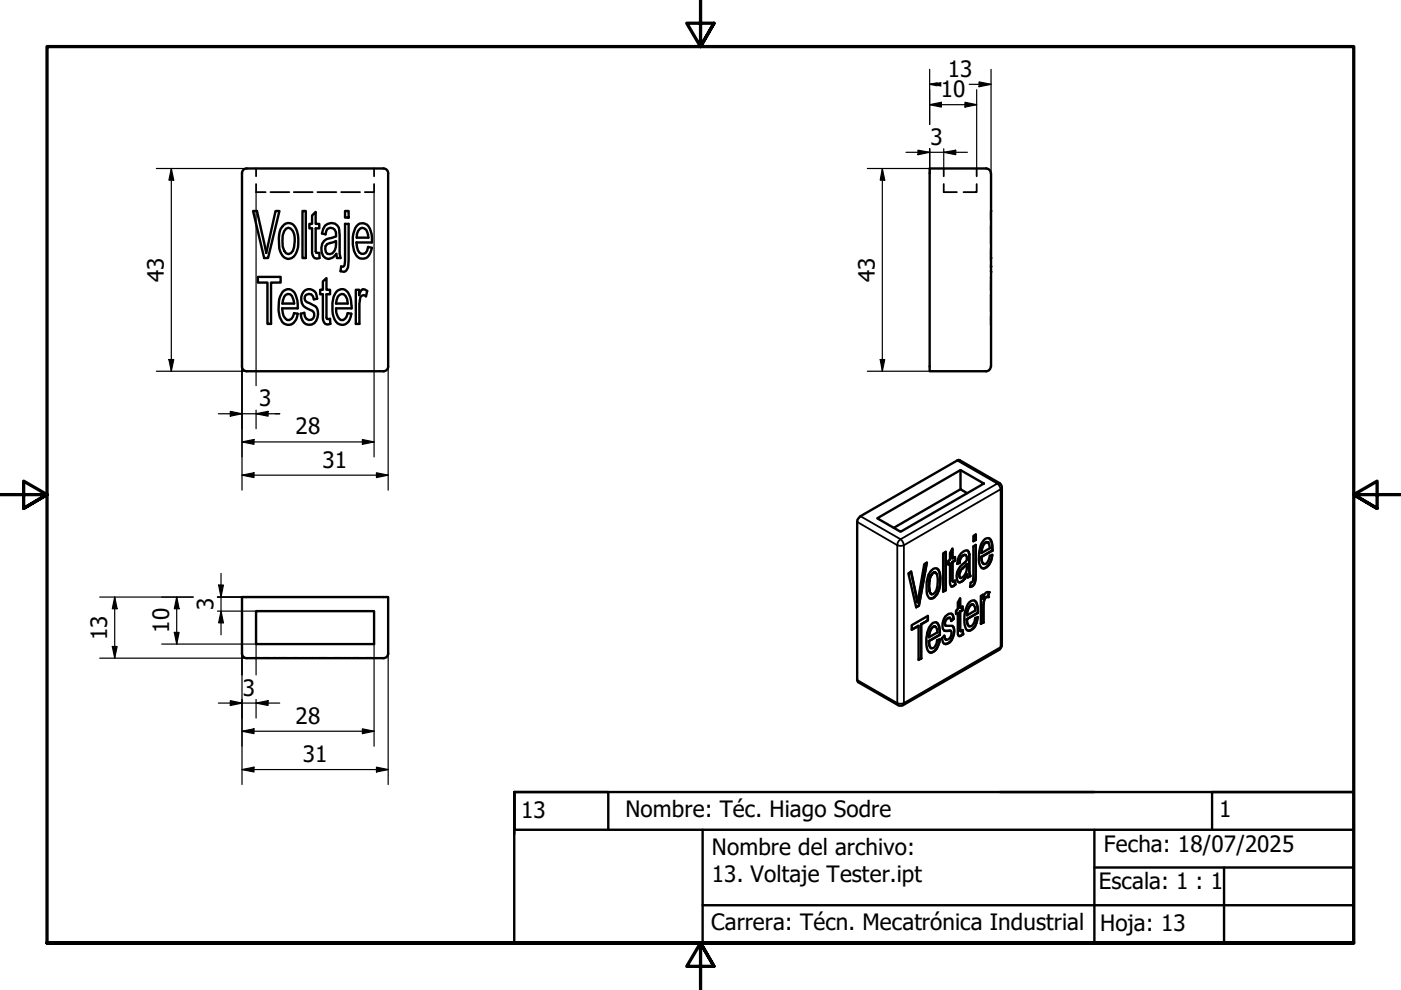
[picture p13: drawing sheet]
<svg xmlns="http://www.w3.org/2000/svg" width="297mm" height="210mm" viewBox="0 0 297 210" stroke-linecap="round" stroke-linejoin="round" font-family="sans-serif">
<defs><g id="words">
<g font-size="4.8">
<text x="201" y="16.3">13</text>
<text x="199.5" y="20.6">10</text>
<text x="197.3" y="30.7">3</text>
<text x="34.7" y="59.9" transform="rotate(-90 34.7 59.9)">43</text>
<text x="185.5" y="59.9" transform="rotate(-90 185.5 59.9)">43</text>
<text x="54.9" y="86.1">3</text>
<text x="62.7" y="92.1">28</text>
<text x="68.4" y="99.2">31</text>
<text x="45.3" y="129.4" transform="rotate(-90 45.3 129.4)">3</text>
<text x="22.7" y="135.7" transform="rotate(-90 22.7 135.7)">13</text>
<text x="35.9" y="134.2" transform="rotate(-90 35.9 134.2)">10</text>
<text x="51.5" y="147.5">3</text>
<text x="62.7" y="153.5">28</text>
<text x="64.2" y="161.6">31</text>
<text x="110.5" y="173.4">13</text>
<text x="132.6" y="173.2">Nombre: Téc. Hiago Sodre</text>
<text x="258.5" y="173.3">1</text>
<text x="150.9" y="181.3">Nombre del archivo:</text>
<text x="234.1" y="180.6">Fecha: 18/07/2025</text>
<text x="150.9" y="187">13. Voltaje Tester.ipt</text>
<text x="233" y="188.6">Escala: 1 : 1</text>
<text x="150.7" y="197.2">Carrera: Técn. Mecatrónica Industrial</text>
<text x="233.2" y="197.3">Hoja: 13</text>
</g>
</g></defs>
<!-- layer: Hidden (ISO) -->
<g fill="none" stroke="#000" stroke-width=".38">
<path d="M54.3 35.7v1.7M54.3 39v1.7h2M79.3 39v1.7h-2M79.3 35.7v1.7M200.1 39v1.7h2.8M200.1 35.7v1.7M207.1 39v1.7h-2.8M207.1 35.7v1.7M57.3 40.7h4M62.3 40.7h4M67.3 40.7h4M72.3 40.7h4"/>
<path d="M210.1 59h.1M210.1 59.7h.1M210.1 59.5v.4M210.1 57.2v.3M210.1 50.4h.1M210.1 52.4h.1M210.1 52.5h.1M210.1 51.4h.1M210.1 51.1h.1M210.1 53.8h.1M210.1 49.5h.1M210.1 49.7h.1"/>
<path d="M210.1 50.1h.1M210.1 52.7v2.1M210.1 53.6h.1M210.1 44.9h.1M210.1 45.7h.1M210.1 47.5h.1M210.1 48.4h.1M210.1 46.1h.1M210.1 57.6h.1M210.1 56.6h.1M210.1 48.3h.1M210.1 53.9h.1"/>
<path d="M210.1 54.9h.1M210.1 47.3h.1M210.1 47.7v4M210.1 55.9v.6M210.1 57.5v.1M210.1 59.9v1.7M210.1 58.7v.4M210.1 56.5v.3M210.1 44.7v2M210.1 54.8v.6M210.1 62.8h.1M210.1 61.7h.1"/>
<path d="M210.1 62.6h.1M210.1 66.5h.1M210.1 66.3h.1M210.1 64h.1M210.1 63.5h.1M210.1 63.3h.1M210.1 64.4h.1M210.1 66.4h.1M210.1 65.4h.1M210.1 67.6h.1M210.1 67v1.7M210.1 61.4h.1"/>
<path d="M210.1 62.4h.1M210.1 67.9h.1M210.1 61.3h.1M210.1 62.3h.1M210.1 67.7h.1M210.1 62.5v3.6M210.1 68.8v.1M53.9 139.5h-.2M54.2 139.5h.3M54.7 139.5h.1M55.1 139.5h-.6M55.8 139.5h.7"/>
<path d="M56 139.5h.1M56.7 139.5h.1M56.8 139.5h.1M57.1 139.5h-.6M57.5 139.5h.1M57.7 139.5h.7M58.7 139.5h-.3M58.9 139.5h.5M59.1 139.5h.1M59.2 139.5h.1M59.5 139.5h.1M59.6 139.5h1.4"/>
<path d="M59.8 139.5h.1M59.9 139.5h.1M62.1 139.5h1.1M62.4 139.5h.1M62.5 139.5h.1M63.1 139.5h.1M63.9 139.5h-.1M63.9 139.5h.1M64 139.5h.4M64.1 139.5h.1M64.5 139.5h.1M64.6 139.5h.1"/>
<path d="M64.6 139.5h.5M64.8 139.5h.1M65 139.5h.1M65.3 139.5h.3M65.8 139.5h-.2M66 139.5h.2M66.4 139.5h-.2M66.5 139.5h.1M66.9 139.5h.1M67.1 139.5h.1M67.2 139.5h-.5M67.2 139.5h.1"/>
<path d="M67.4 139.5h.3M67.8 139.5h.1M68 139.5h-.1M68.1 139.5h.1M68.5 139.5h.1M69 139.5h.1M69.2 139.5h.1M69.3 139.5h.1M69.5 139.5h-1.2M70 139.5h.1M70.4 139.5h.1M70.7 139.5h1.4"/>
<path d="M71.2 139.5h.1M71.3 139.5h.1M71.4 139.5h.1M72 139.5h.1M72.1 139.5h.2M72.6 139.5h-.3M72.9 139.5h.5M73.2 139.5h.1M73.7 139.5h.4M73.7 139.5h.1M73.9 139.5h.1M74.3 139.5h.2"/>
<path d="M74.5 139.5h.1M74.8 139.5h1.3M75.4 139.5h.1M75.6 139.5h.1M76.2 139.5h.1M77.5 139.5h1.4M77.6 139.5h.1M77.9 139.5h.1M78 139.5h.1M78.1 139.5h.1"/>
</g>
<!-- layer: Visible (ISO) -->
<g fill="none" stroke="#000" stroke-width=".51">
<path d="M81.3 35.7a.99 .99 0 0 1 1 1v41a.98 .98 0 0 1-1 1M81.3 35.7h-29a.99 .99 0 0 0-1 1v41a.98 .98 0 0 0 1 1h29M209.1 35.7a.98 .98 0 0 1 1 1M209.1 35.7h-12v43h12M210.1 36.7v41M53.7 44.7h.8l2 8.9 1.9-8.9h.8l-2.4 10h-.8zM54.7 58.7h4.8v1.2h-2v8.8h-.8v-8.8h-2zM60.2 47.7a1.6 1.6 0 0 1 2.5 .7 6.3 6.3 0 0 1-.5 6.1 1.72 1.72 0 0 1-2.8-1.1 6.9 6.9 0 0 1 .4-5.3zM60.6 48.5l.6-.2a2.03 2.03 0 0 1 1.3 2.2 4.1 4.1 0 0 1-.8 3.2l-.5 .2a2.31 2.31 0 0 1-1.3-2.8v-1.2l.4-.9zM64.1 44.7h.7v10h-.7zM66.2 45.7l.7-.8v2.6h.8v.9h-.8v4.9l.2 .3h.6l.1 1.1-.6 .1a1.38 1.38 0 0 1-1-1.8v-4.6h-.6v-.9h.6zM68.5 59.7l.7-.7v2.4h.8v1h-.8v4.9l.1 .3h.7v1.1l-.5 .1a1.38 1.38 0 0 1-1-1.8v-4.6h-.6v-1h.6z"/>
<path d="M68.9 47.9a1.74 1.74 0 0 1 2.1-.5 1.74 1.74 0 0 1 .9 1.8l.1 4.6 .2 .9h-.8l-.1-.9a1.74 1.74 0 0 1-2.5 .7 2.35 2.35 0 0 1-.6-2.5 2.35 2.35 0 0 1 2.1-1.5l.9-.4a1.33 1.33 0 0 0-1.5-1.7l-.4 .2-.3 1.1-.7-.2zM69.3 51.8l1.9-.7v.7a1.68 1.68 0 0 1-1.8 2 1.46 1.46 0 0 1-.1-2zM73.2 44.7h.7v1.4h-.7zM73.2 47.5h.7v7.7a2.43 2.43 0 0 1-.7 2.4l-1-.1 .1-1 .5 .1 .2-.3 .2-.9zM75.6 47.9a1.7 1.7 0 0 1 1.9-.5 1.7 1.7 0 0 1 1.1 1.7l.2 .6 .1 1.7h-3.3a2.36 2.36 0 0 0 1 2.4l.9-.2 .4-.5 .1-.7 .9 .1-.2 .7a1.82 1.82 0 0 1-1.8 1.7 1.82 1.82 0 0 1-1.8-1.7 6.3 6.3 0 0 1 .5-5.3zM76.3 48.5l.5-.2a1.43 1.43 0 0 1 1.2 1.5l.1 .6h-2.5l.1-.8zM59.9 61.9a1.57 1.57 0 0 1 1.6-.6 1.57 1.57 0 0 1 1.2 1.2l.4 1.2v1.7h-3.3a2.56 2.56 0 0 0 1.1 2.5h.4l.5-.3 .6-1.2 .7 .1a2.28 2.28 0 0 1-2.1 2.4 2.26 2.26 0 0 1-1.8-2.3 5.8 5.8 0 0 1 .7-4.7zM60.6 62.5l.4-.2a1.43 1.43 0 0 1 1.3 1.6l.1 .5h-2.5l.4-1.5zM64.4 61.8a1.7 1.7 0 0 1 2-.3 1.7 1.7 0 0 1 .8 1.8l-.7 .2-.1-.7a.97 .97 0 0 0-1.8 0 1.02 1.02 0 0 0 .9 1.4 2.43 2.43 0 0 1 2 2.1 2.43 2.43 0 0 1-1.4 2.5 1.71 1.71 0 0 1-2.2-1.5l-.1-.8 .7-.2 .1 .8a1.06 1.06 0 0 0 1.9 .3 1.06 1.06 0 0 0-.8-1.7 2.38 2.38 0 0 1-1.3-3.9zM71.2 61.9a1.56 1.56 0 0 1 1.6-.6 1.56 1.56 0 0 1 1.2 1.2l.4 1.2 .1 1.7h-3.3a2.73 2.73 0 0 0 1.1 2.5h.5l.4-.3 .5-1.2 .8 .1a2.18 2.18 0 0 1-2.2 2.4 2.43 2.43 0 0 1-1.8-2.3 6.7 6.7 0 0 1 .7-4.7zM71.6 62.9l.9-.6a1.45 1.45 0 0 1 1.2 1.6v.5h-2.5zM75.4 61.4h.7v1.2a1.1 1.1 0 0 1 1.2-1.2l.6 .3-.3 1.1a.74 .74 0 0 0-.9-.1 .74 .74 0 0 0-.4 .8l-.1 5.2h-.8z"/>
<path d="M210.1 77.7a.98 .98 0 0 1-1 1M203.6 99.7v4l1.4 .9M186 109.9l17.6-10.2 5 2.8-17.7 10.2zM196.5 119.3l-1.7 9.1-.6 .3M200 117.3l.5-.3v8.1l-.5 .3zM200.5 117v8.1M201.4 119.5v2.5a3.6 3.6 0 0 0 .2 2.2l.5 .1 .5-.4M201.4 119.5l-.4 .2M201.9 119.2l.6-.4v-.7l-.6 .3v-2.1l-.5 1v1.4l-.4 .2v.8l.4-.2M201.9 119.2v2.1a3.1 3.1 0 0 0 .2 2M201.9 116.4v2M202.4 118.1v.7"/>
<path d="M202.5 118.8l-.6 .4M203.5 119.4a1.35 1.35 0 0 1 1.3-1.7l.2 .3v.5a1.91 1.91 0 0 1-1.1 1.3 2.77 2.77 0 0 0-.6 3.6h.4l.5-.3 .8-1.3M203.5 119.4l-.6 .1a2.43 2.43 0 0 1 2.3-2.8l.2 .4 .1 .7v3.6l.2 .7M203.5 119.4l-.6 .1M203.6 103.7l-14.1 8.2M204.8 117.7l-.3-.1a1.75 1.75 0 0 0-1.1 1.8M205 119.6l-1.2 1.1-.3 .7M205 119.6v.6a2.39 2.39 0 0 1-1.3 2.4l-.2-.2v-1M205.2 116.7l.3 .8v3.4l.2 1.2M206.4 113.6l.5-.3v1.2l-.5 .3zM206.9 115.5l-.5 .4v5.2a4.2 4.2 0 0 1-.3 2.3l-.3 .1-.1 .9M206.9 115.5v7.1l-.2 .9a1.13 1.13 0 0 1-1 .9"/>
<path d="M206.9 115.5v6.3l-.2 1.7a1.3 1.3 0 0 1-1 .9M206.9 113.3v1.2l-.5 .2M208 118.1a1.62 1.62 0 0 0 .5 1.5M208 118.1h.1M209.4 115a1.15 1.15 0 0 0-1.2 1.2l-.1 1.1 1.8-1.1a1.22 1.22 0 0 0-.7-1.2 2.01 2.01 0 0 0-1.1 2.3M209.7 114.1a3.4 3.4 0 0 1 .7 2.6M210.4 117.7l-.2 .6a2.44 2.44 0 0 1-1.7 2.2l-.3-.1M210.4 116.7v-1.3a1.23 1.23 0 0 0-1-1.3 2.82 2.82 0 0 0-1.8 2.7 4 4 0 0 0 .5 3.6 1.26 1.26 0 0 0 1.6-.7 3.6 3.6 0 0 0 .7-2.1l-.5 .2a2.11 2.11 0 0 1-1 1.8l-.6-.3-.2-1.2M210.4 116.7l-2.4 1.4M210.4 116.7l-2.3 1.4M211.9 102.5l.4 .3 .1 .5M212 102.5l-8.8-5-20.8 11.9-.6 .8-.1 34 .2 .4 8.5 4.9 .5 .1 .5-.1"/>
<path d="M212.4 103.3v33.5l-.1 .5-.4 .3M51.3 138.6v-12h31v12M51.3 138.6a.98 .98 0 0 0 1 .9h29M54.3 129.6h25v7h-25zM82.3 138.6a.98 .98 0 0 1-1 .9M193.2 121.3l1.4 6.4M193.3 132.6l3.4-2v.9l-1.4 .9v7.2l-.5 .3v-7.1l-1.5 .7zM194.6 127.7l-1.4-6.5-.6 .4 1.6 7.1M194.6 127.7l1.4-8.1 .5-.3-1.7 9.1-.6 .3M194.8 132.8l-1.5 .7M195.3 139.6l-.5 .3M195.3 132.4v7.1"/>
<path d="M196.7 130.6v.9l-1.4 .9M196.9 135.9a1.62 1.62 0 0 0 .5 1.5M196.9 135.9h.1M197.5 120.9a.92 .92 0 0 1 1-.4 .92 .92 0 0 1 .7 .8 5.8 5.8 0 0 1-1.1 5.4l-.3 .1a.9 .9 0 0 1-1.3-.9 6.2 6.2 0 0 1 1-5zM198.3 132.9l-.2-.1a2.54 2.54 0 0 0-1.1 2.3l1.8-1a1.22 1.22 0 0 0-.7-1.3 2.01 2.01 0 0 0-1.1 2.3M198.4 121.4h-.1a1.23 1.23 0 0 0-1.2 1.3 6.1 6.1 0 0 0 .1 3.1 4.5 4.5 0 0 1 .7-4.4 .71 .71 0 0 1 .9 .9v.4a4 4 0 0 1-.9 3.3h-.4l-.3-.2 .3 .2M198.6 132a2.88 2.88 0 0 1 .7 2.2v.4M198.7 120.6a3.2 3.2 0 0 1 .6 2.6 4.2 4.2 0 0 1-1.5 3.6h-.7M199.2 135.5a2.96 2.96 0 0 1-1.8 2.9l-.4-.1M199.3 134.6a3.3 3.3 0 0 0-.7-2.6 1.42 1.42 0 0 0-1.6 1.1 6.8 6.8 0 0 0-.3 4.9 .8 .8 0 0 0 1.4 .1 4 4 0 0 0 1.2-2.6l-.6 .2a1.79 1.79 0 0 1-1 1.7h-.3l-.2-.3-.2-1.2M199.3 134.6l-2.4 1.3M199.3 134.6l-2.3 1.3"/>
<path d="M200.2 133.7l1.4 .1M200.2 134.8l.4 .9M200.4 130.7a1.07 1.07 0 0 1 1.6-.4l.2 .9-.5 .5-.2-.5-.2-.2a1.09 1.09 0 0 0-.7 1.7h1.3a2.84 2.84 0 0 1-.9 3.7l-.5 .2-.5-.3-.3-1 .5-.5 .1 .6 .3 .3a1.35 1.35 0 0 0 1-1.9h-.5a.95 .95 0 0 1-1.3-.9 3.4 3.4 0 0 1 .6-2.2zM200.5 125.1l-.5 .3M201.4 131a1.08 1.08 0 0 0-.9 1.7M201.8 130.1l.3 .4 .1 .7M201.9 132.8a2.05 2.05 0 0 1 .1 2.4 1.73 1.73 0 0 1-1.8 1.3M202.1 123.3l.4-.2 .1 .8M202.2 131.2l-.5 .4M202.4 123.2l.2 .7M202.5 123.9l-.8 .5M203.1 130v3.7a.97 .97 0 0 0 .4 1.2l.7-.4"/>
<path d="M203.1 130l-.4 .1M203.5 121.4l-.1 .7 .2 .4M203.5 129.6l.1 4M203.5 126.9l.1 2M203.5 129.6l.1 .1M203.6 129.7l.5-.3v-.8l-.5 .3v-2.1l-.5 .9v1.5l-.4 .2v.8l.4-.2M203.6 129.7v3.9M203.6 133.6l.1 .2M203.7 133.8l.4-.2 .1 .9M204.1 133.6l.1 .9M204.1 129.4l-.6 .2M204.1 128.6v.7"/>
<path d="M204.2 134.4l-.9 .4M205 131.3a1.62 1.62 0 0 0 .5 1.5M205 121.8l.2 .7 .5-.4M205 121.8a2.65 2.65 0 0 1-1.5 1.7l-.3-.1M205.7 122.1l-.5 .4M206.4 128.2l-.3-.1a2.37 2.37 0 0 0-1.1 2.4l1.8-1.1a1.08 1.08 0 0 0-.6-1.2 2.01 2.01 0 0 0-1.2 2.3M206.6 127.4a2.88 2.88 0 0 1 .7 2.2v.3M207.3 130.9a2.8 2.8 0 0 1-1.9 2.8l-.3-.1M207.3 130a3.3 3.3 0 0 0-.7-2.6 1.6 1.6 0 0 0-1.7 1.5 5.6 5.6 0 0 0 .1 4.7 1.4 1.4 0 0 0 1.9-1.2l.4-1.6-.5 .2a1.8 1.8 0 0 1-1.1 1.8l-.5-.3-.2-1.2M207.3 130l-2.3 1.3M208.4 126.1l.1 .9M208.5 127v-.9l-.5 .2v5.9"/>
<path d="M208.5 132l-.5 .2M209.5 126.6l.2-1-.3-.1a1.44 1.44 0 0 0-.9 1.5M209.5 126.6l-.2-.1-.3 .2a2.34 2.34 0 0 0-.5 1.8v3.5M209.5 126.6a.64 .64 0 0 0-.8 .7l-.2 1.1v3.5M209.7 125.5l-.2 1.1M212 137.7l-20.5 11.8"/>
</g>
<!-- layer: Hidden (ISO) -->
<g fill="#000">
<circle cx="210.1" cy="56.5" r=".19"/>
<circle cx="210.1" cy="57.6" r=".19"/>
<circle cx="210.1" cy="54.7" r=".19"/>
<circle cx="210.1" cy="44.7" r=".19"/>
<circle cx="67.7" cy="139.5" r=".19"/>
<circle cx="67.8" cy="139.5" r=".19"/>
<circle cx="68.3" cy="139.5" r=".19"/>
<circle cx="72.3" cy="139.5" r=".19"/>
</g>
<!-- layer: Visible Narrow (ISO) -->
<g fill="none" stroke="#000" stroke-width=".38">
<path d="M202.9 97.6l8.6 4.9-20.6 11.8M181.7 110.7l8.5 4.9v33.5l-8.5-4.9M182.4 109.4l8.5 4.9M190.6 114.7l.3-.4 .6 .8 .1 .5-.4 .1-1-.1zM191.6 115.6l20.6-11.9v33.5l-20.6 11.9zM212 102.5h-.5l.3 .3 .4 .9 .2-.4M198.6 126h.1M201.9 123.2h.1M203.6 120.9h.1M204.1 120.4l.1 .1M212.2 137.2l-.2 .5M212.4 136.8l-.2 .4"/>
<path d="M190.4 149.5l-.2-.4 .5 .1 .9-.1-.1 .4"/>
</g>
<!-- layer: Visible (ISO) -->
<g fill="#000">
<circle cx="201.9" cy="119.2" r=".25"/>
<circle cx="209.4" cy="115" r=".25"/>
<circle cx="202.1" cy="123.3" r=".25"/>
<circle cx="205" cy="131.3" r=".25"/>
<circle cx="209.5" cy="126.6" r=".25"/>
<circle cx="209.7" cy="125.6" r=".25"/>
</g>
<!-- layer: Visible Narrow (ISO) -->
<g fill="#000">
<circle cx="205.5" cy="117.5" r=".19"/>
<circle cx="197.2" cy="125.8" r=".19"/>
<circle cx="203.5" cy="121.4" r=".19"/>
<circle cx="203.6" cy="133.6" r=".19"/>
<circle cx="204.5" cy="122.8" r=".19"/>
</g>
<!-- layer: Border (ISO) -->
<path d="M148.5 -.1v10l-2.9-5h5.8l-2.9 5 2.9-5M0 104.9h10l-5-2.9v5.8l5-2.9-5 2.9M297 104.9h-10l5-2.9v5.8l-5-2.9 5 2.9M10 199.9v-190h277v190h-277h277M151.4 204.9l-2.9-5 2.9 5h-5.8l2.9-5v10" fill="none" stroke="#000" stroke-width=".7"/>
<!-- layer: Title (ISO) -->
<path d="M109 167.9h20v8M109 167.9h178v32h-178zM149 175.9v24h-40M212 167.9h20M232 175.9v24h55M287 167.9h-30v8M287 175.9h-178v-8v8.9M232 183.9h55v8h-138M259.5 183.9v16M287 199.9h-27.5h27.5M287 191.9v8" fill="none" stroke="#000" stroke-width=".51"/>
<!-- layer: Dimension (ISO) -->
<g fill="none" stroke="#000" stroke-width=".25">
<path d="M197.1 14.7v11.7M197.1 17.9l1.6 .3M198.7 17.6l-1.6 .3h1.6M205.5 17.9h4.6M207.1 19v16.7M207.6 17.4l2.5 .5-2.5 .5zM210.1 14.7v22M33.1 35.7h19.2M36.3 35.7l.5 2.5h-1zM36.3 35.7v43M183.9 35.7h13.2M187.1 35.7l.5 2.5h-1z"/>
<path d="M187.1 35.7v43M192.1 32.3h13M194.6 31.8l2.5 .5-2.5 .5zM197.1 22.2l2.5-.5v1zM197.1 31.5v5.2M197.1 22.2h10M200.1 32.3l2.5-.5v1zM200.1 31.5v4.2M204.6 21.7l2.5 .5-2.5 .5zM54.3 40.7v41.1M79.3 40.7v56.2M33.1 78.7h19.2"/>
<path d="M35.8 76.2h1l-.5 2.5zM51.3 77.7v26.2M82.3 77.7v26.2M183.9 78.7h13.2M186.6 76.2h1l-.5 2.5zM46.3 87.7h13M48.8 87.2l2.5 .5-2.5 .5zM51.3 93.7l2.5-.5v1zM51.3 93.7h28M54.3 87.7l2.5-.5v1zM54.3 87v3.9M76.8 93.2l2.5 .5-2.5 .5z"/>
<path d="M51.3 100.7l2.5-.5v1.1zM51.3 100.7h31M79.8 100.2l2.5 .5-2.5 .6zM21.1 126.6h19.9M21.1 139.5h31.2M23.8 137.1h1l-.5 2.4zM24.3 126.6l.5 2.5h-1zM24.3 126.6v12.9M34.3 136.6h20v6.5M37 134.1h1l-.5 2.5zM37.5 126.6l.5 2.5h-1zM37.5 126.6v10"/>
<path d="M46.1 126.6h6.2M46.1 129.6h8.2M46.4 124.1h1l-.5 2.5zM46.9 129.6l.5 2.5h-1zM46.9 121.6v13M51.3 138.6v27.7M79.3 136.6v21.6M82.3 138.6v27.7M46.3 149.1h13M48.8 148.6l2.5 .5-2.5 .5zM51.3 155l2.5-.5v1zM51.3 155h28"/>
<path d="M54.3 149.1l2.5-.5v1zM54.3 148.3v3.9M76.8 154.5l2.5 .5-2.5 .5zM51.3 163.2l2.5-.5v1zM51.3 163.2h31M79.8 162.7l2.5 .5-2.5 .5z"/>
</g>
<g fill="#000">
<path d="M197.1 17.9l2.5-.5v1zM207.6 17.4l2.5 .5-2.5 .5zM36.3 35.7l.5 2.5h-1zM187.1 35.7l.5 2.5h-1zM194.6 31.8l2.5 .5-2.5 .5zM197.1 22.2l2.5-.5v1zM200.1 32.3l2.5-.5v1zM204.6 21.7l2.5 .5-2.5 .5zM35.8 76.2h1l-.5 2.5zM186.6 76.2h1l-.5 2.5zM48.8 87.2l2.5 .5-2.5 .5zM51.3 93.7l2.5-.5v1z"/>
<path d="M54.3 87.7l2.5-.5v1zM76.8 93.2l2.5 .5-2.5 .5zM51.3 100.7l2.5-.5v1.1zM79.8 100.2l2.5 .5-2.5 .6zM23.8 137.1h1l-.5 2.4zM24.3 126.6l.5 2.5h-1zM37 134.1h1l-.5 2.5zM37.5 126.6l.5 2.5h-1zM46.4 124.1h1l-.5 2.5zM46.9 129.6l.5 2.5h-1zM48.8 148.6l2.5 .5-2.5 .5zM51.3 155l2.5-.5v1z"/>
<path d="M54.3 149.1l2.5-.5v1zM76.8 154.5l2.5 .5-2.5 .5zM51.3 163.2l2.5-.5v1zM79.8 162.7l2.5 .5-2.5 .5z"/>
</g>
<use href="#words"/>
</svg>
